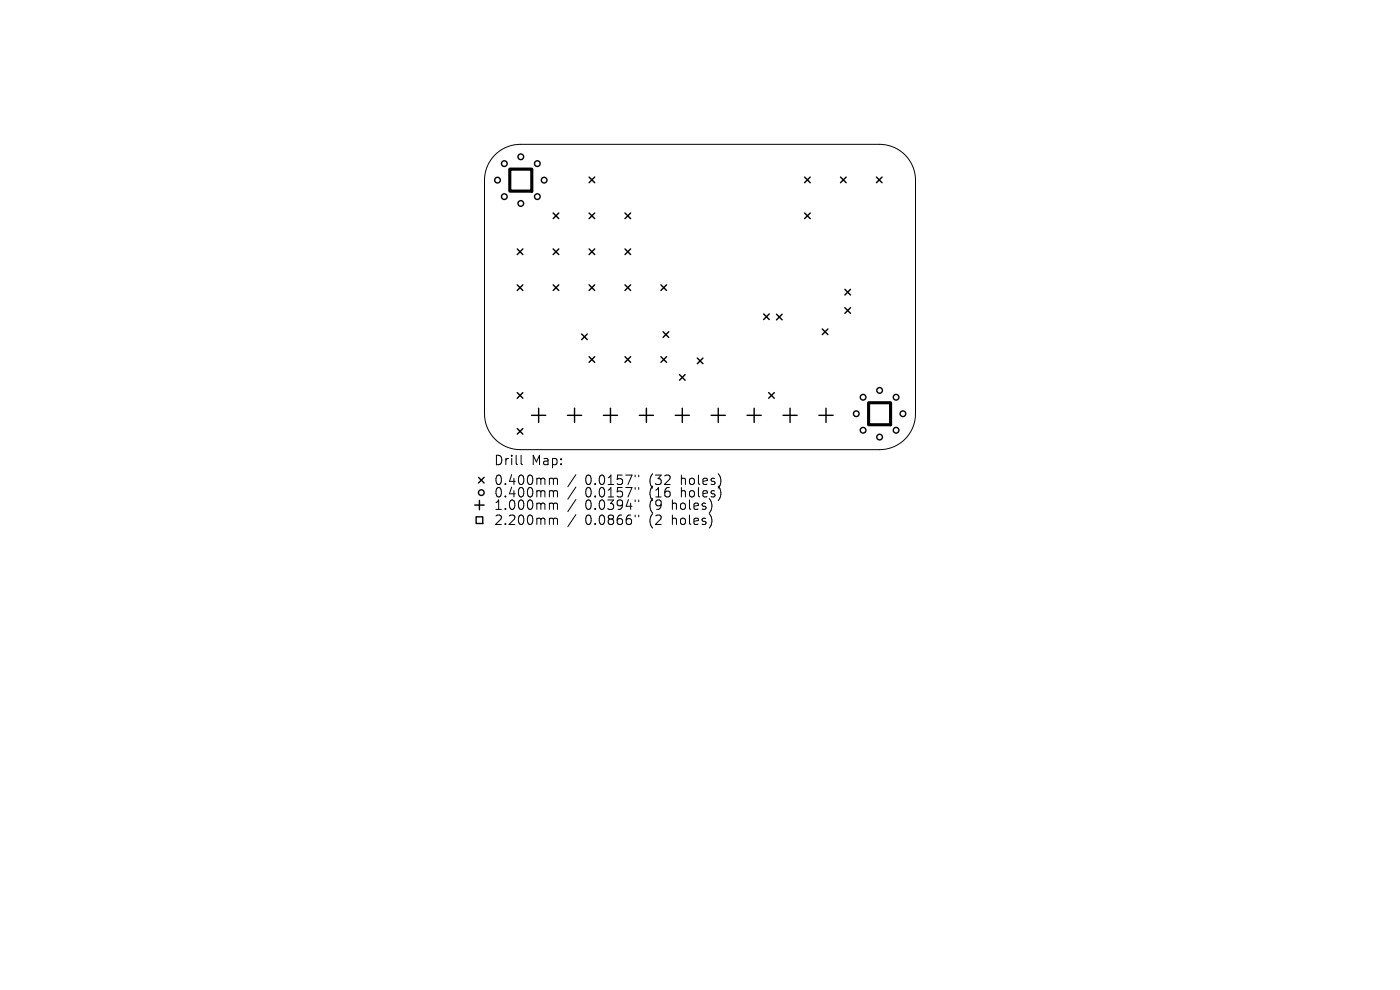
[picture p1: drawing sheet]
<svg xmlns="http://www.w3.org/2000/svg" width="297mm" height="210mm" viewBox="0 0 297 210" stroke-linecap="round" stroke-linejoin="round" font-family="sans-serif">
<defs><g id="words">
<g font-size="2.8">
<text x="104.7" y="99">Drill</text>
<text x="112.7" y="99">Map:</text>
<text x="104.7" y="103.2">0.400mm</text>
<text x="104.7" y="105.8">0.400mm</text>
<text x="124.2" y="103.2">0.0157&quot;</text>
<text x="124.2" y="105.8">0.0157&quot;</text>
<text x="137.9" y="103.2">(32</text>
<text x="137.9" y="105.8">(16</text>
<text x="144.7" y="103.2">holes)</text>
<text x="144.7" y="105.8">holes)</text>
<text x="104.7" y="108.4">1.000mm</text>
<text x="104.7" y="111.6">2.200mm</text>
<text x="124.2" y="108.4">0.0394&quot;</text>
<text x="124.2" y="111.6">0.0866&quot;</text>
<text x="137.9" y="108.4">(9</text>
<text x="137.9" y="111.6">(2</text>
<text x="142.8" y="108.4">holes)</text>
<text x="142.8" y="111.6">holes)</text>
</g>
</g></defs>
<g fill="none" stroke="#000" stroke-width=".21">
<path d="M105 32.8a7.6 7.6 0 0 1 5.4-2.2h76.2a7.6 7.6 0 0 1 7.6 7.6v49.6a7.6 7.6 0 0 1-7.6 7.6h-76.2a7.6 7.6 0 0 1-7.6-7.6v-49.6a7.6 7.6 0 0 1 2.2-5.4zM110.6 96.6v1.7l.2 .3M116.8 101.4l.5 .1 .1 .2M116.8 104.1h.3l.3 .3M116.8 106.7l.5 .1 .1 .2M116.8 109.9l.5 .1 .1 .2M117.4 101.7l.3-.3 .5 .1 .1 1.3M117.4 101.7v1.1M117.4 104.4v1M117.4 107v1.1M117.4 110.2v1.1M117.4 104.4l.3-.3 .5 .1 .1 1.2"/>
<path d="M117.4 107l.3-.3 .5 .1 .1 1.3M117.4 110.2l.3-.3 .5 .1 .1 1.3M122.2 100.7l-1.7 2.6M122.2 103.3l-1.7 2.6M122.2 106l-1.7 2.5M122.2 109.2l-1.7 2.5M134.7 100.8v.4M134.7 103.4v.4M134.7 106.1v.3M134.7 109.3v.3M135.5 100.8v.4M135.5 103.4v.4"/>
<path d="M135.5 106.1v.3M135.5 109.3v.3"/>
</g>
<g fill="none" stroke="#000" stroke-width=".3">
<path d="M125 37.6l1.2 1.2M126.2 37.6l-1.2 1.2M170.7 37.6l1.2 1.2M171.9 37.6l-1.2 1.2M178.3 37.6l1.2 1.2M179.5 37.6l-1.2 1.2M185.9 37.6l1.2 1.2M187.1 37.6l-1.2 1.2M109.7 52.8l1.2 1.2M110.9 52.8l-1.2 1.2M117.3 45.2l1.2 1.2M117.3 52.8l1.2 1.2"/>
<path d="M118.5 45.2l-1.2 1.2M118.5 52.8l-1.2 1.2M125 52.8l1.2 1.2M125 45.2l1.2 1.2M126.2 45.2l-1.2 1.2M126.2 52.8l-1.2 1.2M132.6 45.2l1.2 1.2M132.6 52.8l1.2 1.2M133.8 45.2l-1.2 1.2M133.8 52.8l-1.2 1.2M170.7 45.2l1.2 1.2M171.9 45.2l-1.2 1.2"/>
<path d="M109.7 60.4l1.2 1.2M110.9 60.4l-1.2 1.2M117.3 60.4l1.2 1.2M118.5 60.4l-1.2 1.2M123.4 70.9l1.2 1.2M124.6 70.9l-1.2 1.2M125 75.7l1.2 1.2M125 60.4l1.2 1.2M126.2 75.7l-1.2 1.2M126.2 60.4l-1.2 1.2M132.6 60.4l1.2 1.2M132.6 75.7l1.2 1.2"/>
<path d="M133.8 60.4l-1.2 1.2M133.8 75.7l-1.2 1.2M140.2 60.4l1.2 1.2M140.2 75.7l1.2 1.2M140.7 70.4l1.2 1.2M141.4 60.4l-1.2 1.2M141.4 75.7l-1.2 1.2M141.9 70.4l-1.2 1.2M144.1 79.5l1.2 1.2M145.3 79.5l-1.2 1.2M147.9 76l1.2 1.2M149.1 76l-1.2 1.2"/>
<path d="M162 66.6l1.2 1.2M163.2 66.6l-1.2 1.2M164.7 66.7l1.2 1.2M165.9 66.7l-1.2 1.2M174.4 69.8l1.2 1.2M175.6 69.8l-1.2 1.2M179.2 61.4l1.2 1.2M179.2 65.3l1.2 1.2M180.4 61.4l-1.2 1.2M180.4 65.3l-1.2 1.2M109.7 83.3l1.2 1.2M109.7 90.9l1.2 1.2"/>
<path d="M110.9 83.3l-1.2 1.2M110.9 90.9l-1.2 1.2M112.8 88.1h3M114.3 86.6v3M120.4 88.1h3M121.9 86.6v3M128 88.1h3M129.5 86.6v3M135.6 88.1h3M137.1 86.6v3M143.2 88.1h3M144.7 86.6v3"/>
<path d="M150.9 88.1h3M152.4 86.6v3M158.5 88.1h3M160 86.6v3M163.1 83.3l1.2 1.2M164.3 83.3l-1.2 1.2M166.1 88.1h3M167.6 86.6v3M173.7 88.1h3M175.2 86.6v3M100.7 107.1h2M101 109.6h1.4v1.4h-1.4z"/>
<path d="M101.5 101.3l1.2 1.2M101.7 106.1v2M102.7 101.3l-1.2 1.2"/>
<circle cx="105.5" cy="38.2" r=".6"/>
<circle cx="107" cy="34.7" r=".6"/>
<circle cx="110.5" cy="33.3" r=".6"/>
<circle cx="114" cy="34.7" r=".6"/>
<circle cx="115.4" cy="38.2" r=".6"/>
<circle cx="107" cy="41.7" r=".6"/>
<circle cx="110.5" cy="43.2" r=".6"/>
<circle cx="114" cy="41.7" r=".6"/>
<circle cx="181.7" cy="87.8" r=".6"/>
<circle cx="183.1" cy="84.3" r=".6"/>
<circle cx="183.1" cy="91.3" r=".6"/>
<circle cx="186.6" cy="82.8" r=".6"/>
<circle cx="186.6" cy="92.7" r=".6"/>
<circle cx="190.1" cy="84.3" r=".6"/>
<circle cx="190.1" cy="91.3" r=".6"/>
<circle cx="191.6" cy="87.8" r=".6"/>
<circle cx="102.1" cy="104.5" r=".6"/>
</g>
<path d="M108.2 35.9h4.6v4.6h-4.6zM184.3 85.4h4.6v4.7h-4.6z" fill="none" stroke="#000" stroke-width=".66"/>
<use href="#words"/>
</svg>
